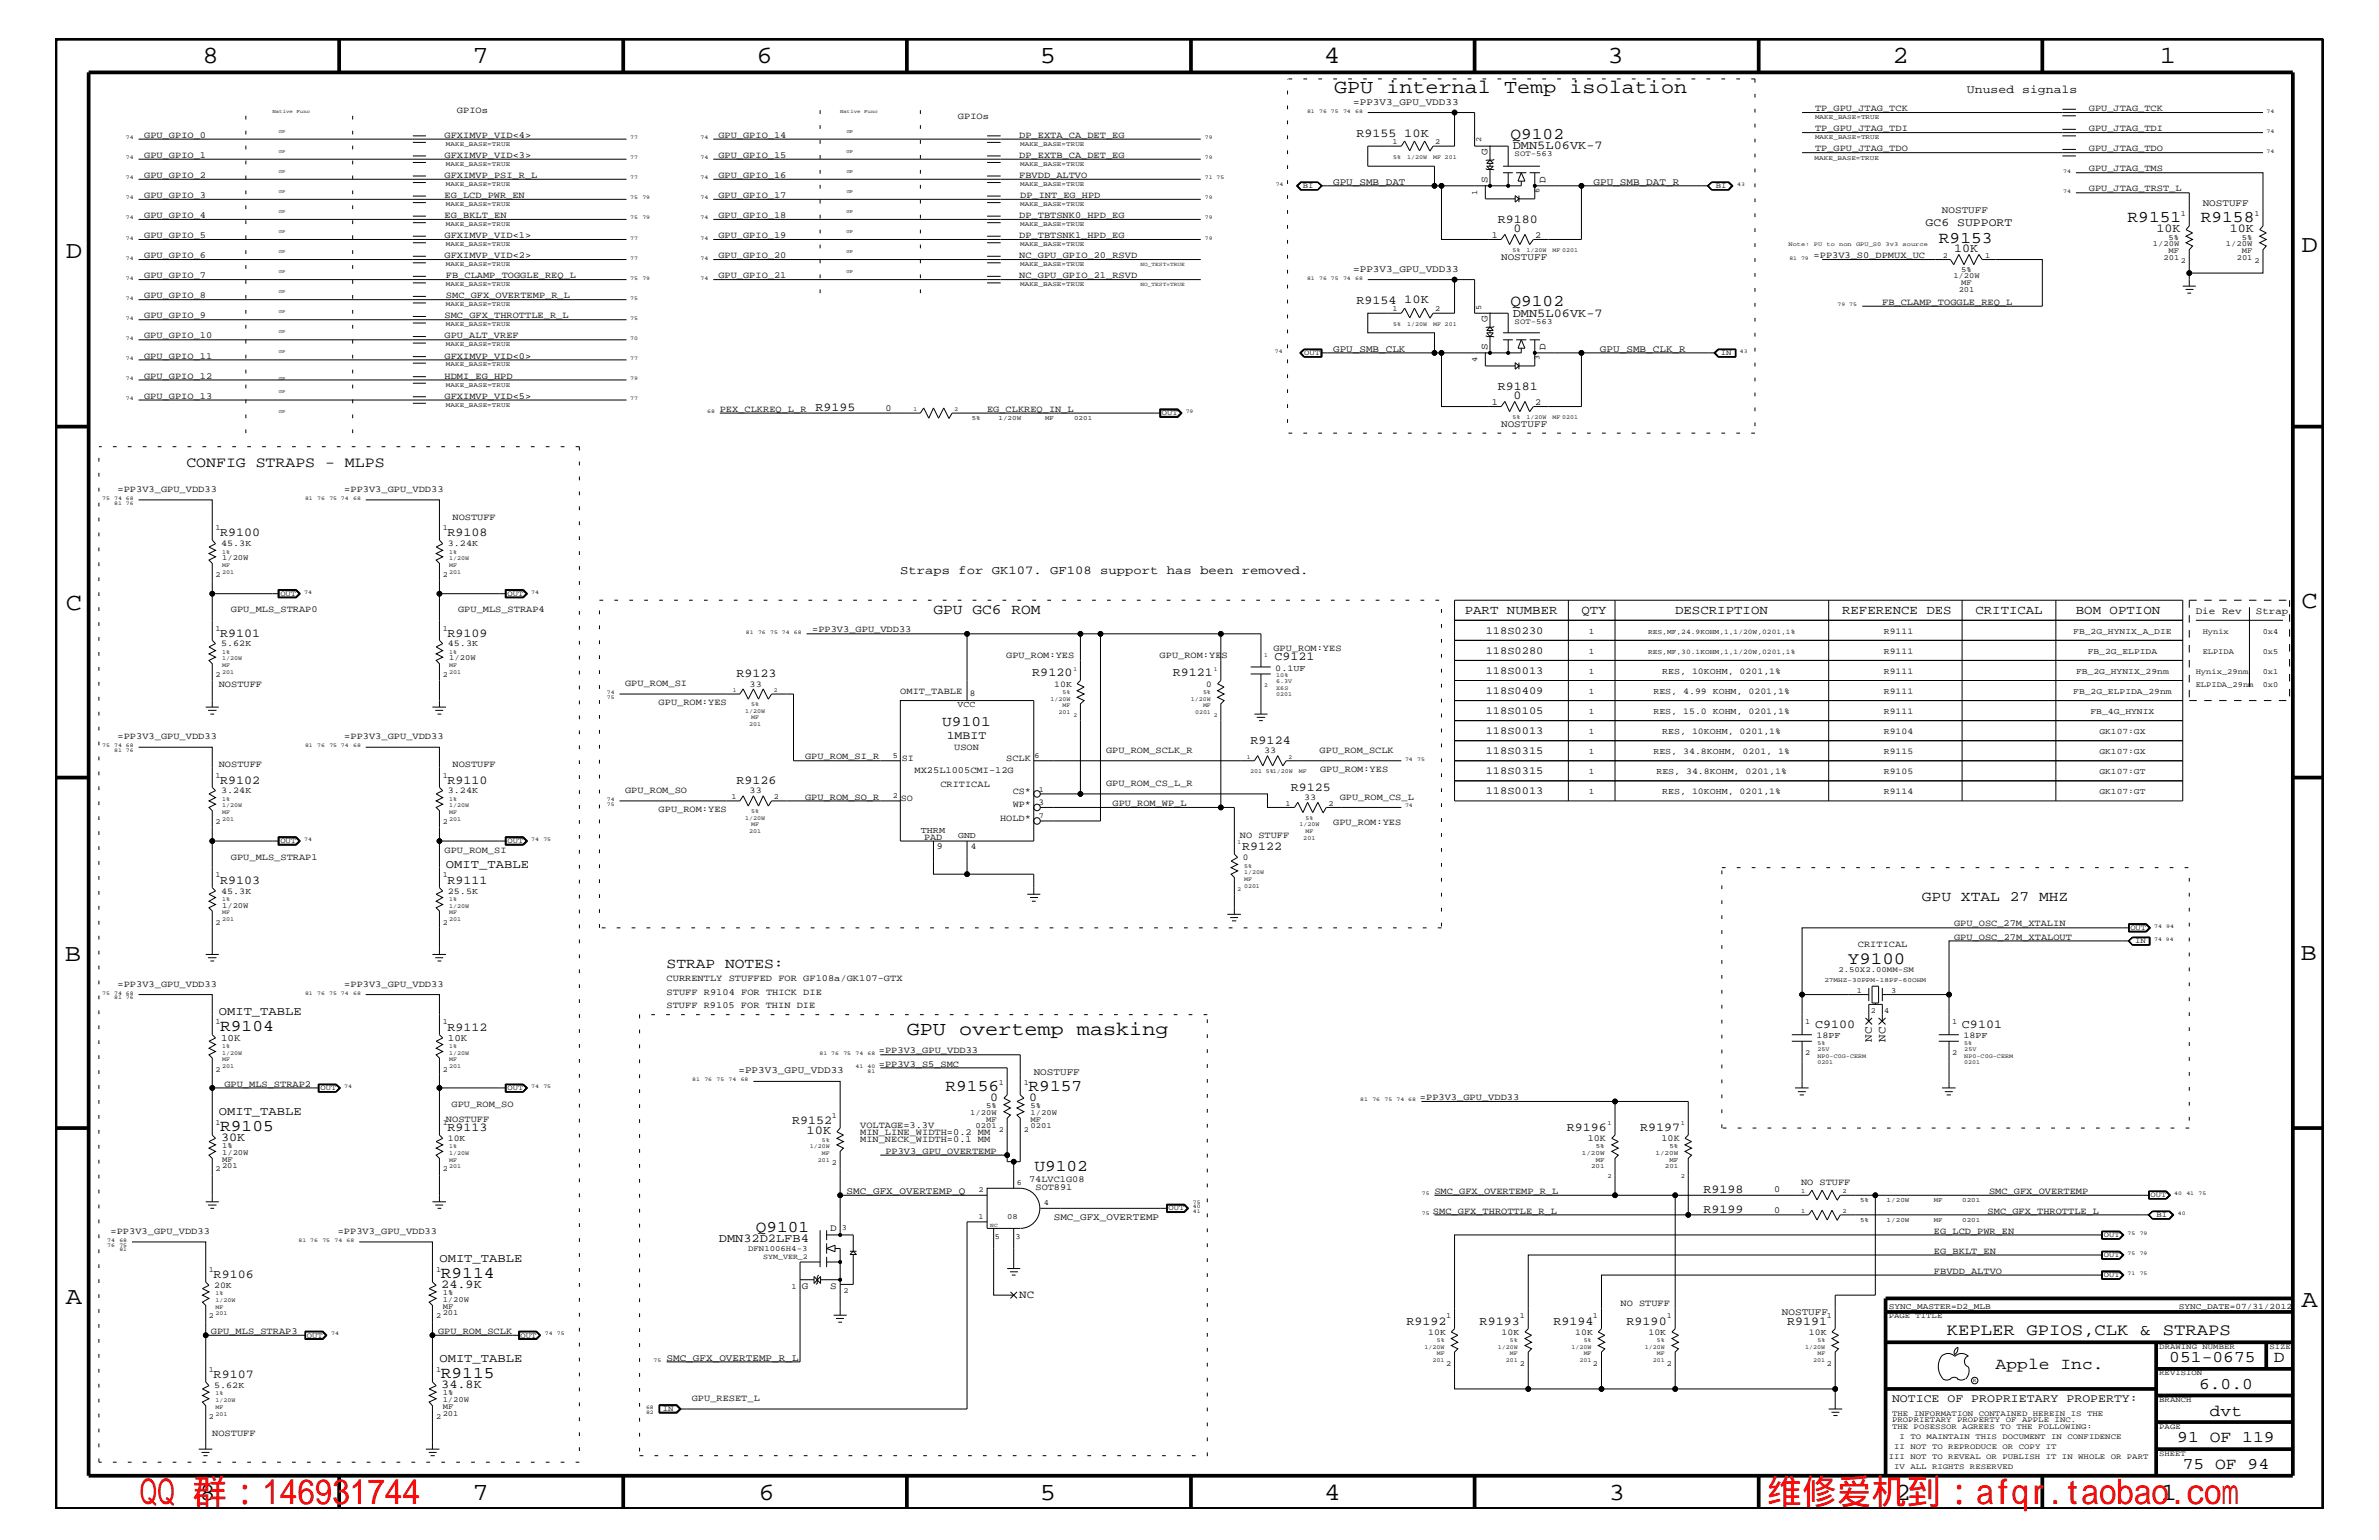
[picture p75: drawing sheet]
<svg xmlns="http://www.w3.org/2000/svg" width="432mm" height="279mm" viewBox="0 0 432 279" stroke-linecap="round" stroke-linejoin="round" font-family="sans-serif">
<defs><g id="words">
<g font-size="6.3" fill="#f00">
<text x="25.4" y="272.9">QQ 群：146931744</text>
<text x="320.7" y="272.9">维修爱机到：afqr.taobao.com</text>
</g>
<g font-size="4.5">
<text x="36.7" y="11.5">8</text>
<text x="85.8" y="11.5">7</text>
<text x="137.3" y="11.5">6</text>
<text x="188.7" y="11.5">5</text>
<text x="240.3" y="11.5">4</text>
<text x="291.8" y="11.5">3</text>
<text x="343.5" y="11.5">2</text>
<text x="392" y="11.5">1</text>
<text x="11.9" y="46.8">D</text>
<text x="417.7" y="45.7">D</text>
<text x="11.9" y="110.6">C</text>
<text x="417.7" y="110.3">C</text>
<text x="11.8" y="174.3">B</text>
<text x="417.6" y="174.2">B</text>
<text x="11.9" y="236.7">A</text>
<text x="417.7" y="237.1">A</text>
<text x="36.2" y="272.1">8</text>
<text x="85.8" y="272.1">7</text>
<text x="137.7" y="272.1">6</text>
<text x="188.7" y="272.1">5</text>
<text x="240.4" y="272.1">4</text>
<text x="292" y="272.1">3</text>
<text x="343.9" y="272.1">2</text>
<text x="392.2" y="272.1">1</text>
</g>
<g font-size="3.6">
<text x="242.1" y="16.8">GPU internal Temp isolation</text>
<text x="164.6" y="187.7">GPU overtemp masking</text>
</g>
<text font-size="3.1" x="335.4" y="174.9">Y9100</text>
<g font-size="3">
<text x="274.2" y="25.3">Q9102</text>
<text x="386.2" y="40.3">R9151</text>
<text x="399.5" y="40.3">R9158</text>
<text x="351.9" y="44.1">R9153</text>
<text x="274.2" y="55.6">Q9102</text>
<text x="40" y="187">R9104</text>
<text x="171.6" y="197.9">R9156</text>
<text x="186.7" y="197.9">R9157</text>
<text x="40" y="205.2">R9105</text>
<text x="187.7" y="212.4">U9102</text>
<text x="137.2" y="223.5">Q9101</text>
<text x="80" y="231.8">R9114</text>
<text x="353.4" y="242.3">KEPLER GPIOS,CLK &amp; STRAPS</text>
<text x="80" y="250">R9115</text>
<text x="362.2" y="248.4">Apple Inc.</text>
<text x="393.7" y="247.1">051-0675</text>
<text x="399.2" y="252">6.0.0</text>
<text x="412.7" y="247.1">D</text>
<text x="401.1" y="256.8">dvt</text>
<text x="395.2" y="261.6">91 OF 119</text>
<text x="396.2" y="266.6">75 OF 94</text>
</g>
<text font-size="2.7" x="33.8" y="84.7">CONFIG STRAPS - MLPS</text>
<g font-size="2.6">
<text x="169.4" y="111.4">GPU GC6 ROM</text>
<text x="171" y="131.7">U9101</text>
<text x="348.8" y="163.5">GPU XTAL 27 MHZ</text>
<text x="121" y="175.6">STRAP NOTES:</text>
</g>
<g font-size="2.3">
<text x="265.9" y="111.4">PART NUMBER</text>
<text x="287" y="111.4">QTY</text>
<text x="304" y="111.4">DESCRIPTION</text>
<text x="334.3" y="111.4">REFERENCE DES</text>
<text x="358.6" y="111.4">CRITICAL</text>
<text x="376.8" y="111.4">BOM OPTION</text>
</g>
<g font-size="2.2">
<text x="246.2" y="24.9">R9155</text>
<text x="254.9" y="24.8">10K</text>
<text x="274.6" y="27.1">DMN5L06VK-7</text>
<text x="271.9" y="40.4">R9180</text>
<text x="274.7" y="42.1">0</text>
<text x="354.7" y="45.7">10K</text>
<text x="391.4" y="42.1">10K</text>
<text x="404.7" y="42.1">10K</text>
<text x="246.2" y="55.2">R9154</text>
<text x="254.9" y="55.1">10K</text>
<text x="274.6" y="57.4">DMN5L06VK-7</text>
<text x="271.9" y="70.7">R9181</text>
<text x="148" y="74.6">R9195</text>
<text x="274.7" y="72.4">0</text>
<text x="40" y="97.3">R9100</text>
<text x="81.2" y="97.3">R9108</text>
<text x="163.4" y="104.1">Straps for GK107. GF108 support has been removed.</text>
<text x="40" y="115.5">R9101</text>
<text x="81.2" y="115.5">R9109</text>
<text x="231.3" y="119.8">C9121</text>
<text x="133.7" y="122.9">R9123</text>
<text x="187.4" y="122.7">R9120</text>
<text x="212.9" y="122.7">R9121</text>
<text x="227" y="135">R9124</text>
<text x="40" y="142.2">R9102</text>
<text x="81.2" y="142.2">R9110</text>
<text x="133.7" y="142.3">R9126</text>
<text x="234.3" y="143.5">R9125</text>
<text x="225.5" y="154.3">R9122</text>
<text x="40" y="160.3">R9103</text>
<text x="80.9" y="157.4">OMIT_TABLE</text>
<text x="81.2" y="160.3">R9111</text>
<text x="39.7" y="184.1">OMIT_TABLE</text>
<text x="81.2" y="187">R9112</text>
<text x="329.4" y="186.5">C9100</text>
<text x="356.1" y="186.5">C9101</text>
<text x="39.7" y="202.3">OMIT_TABLE</text>
<text x="143.8" y="204">R9152</text>
<text x="179.7" y="199.8">0</text>
<text x="186.8" y="199.8">0</text>
<text x="40.1" y="207">30K</text>
<text x="81.2" y="205.2">R9113</text>
<text x="146.4" y="205.8">10K</text>
<text x="284.4" y="205.2">R9196</text>
<text x="297.7" y="205.2">R9197</text>
<text x="309.2" y="216.4">R9198</text>
<text x="309.2" y="220.1">R9199</text>
<text x="130.5" y="225.4">DMN32D2LFB4</text>
<text x="38.8" y="231.8">R9106</text>
<text x="79.8" y="229">OMIT_TABLE</text>
<text x="80.1" y="233.7">24.9K</text>
<text x="255.3" y="240.3">R9192</text>
<text x="268.6" y="240.3">R9193</text>
<text x="281.9" y="240.3">R9194</text>
<text x="295.2" y="240.3">R9190</text>
<text x="324.4" y="240.3">R9191</text>
<text x="38.8" y="250">R9107</text>
<text x="79.8" y="247.1">OMIT_TABLE</text>
<text x="80.1" y="251.8">34.8K</text>
</g>
<g font-size="2.1">
<text x="357" y="16.8">Unused signals</text>
<text x="349.5" y="41">GC6 SUPPORT</text>
<text x="171.8" y="134.1">1MBIT</text>
<text x="343.4" y="254.4">NOTICE OF PROPRIETARY PROPERTY:</text>
</g>
<g font-size="2">
<text x="339.8" y="189" transform="rotate(-90 339.8 189)">NC</text>
<text x="342.2" y="189" transform="rotate(-90 342.2 189)">NC</text>
<text x="185" y="235.6">NC</text>
</g>
<g font-size="1.9">
<text x="269.7" y="115">118S0230</text>
<text x="269.7" y="118.6">118S0280</text>
<text x="269.7" y="125.9">118S0409</text>
<text x="269.7" y="122.3">118S0013</text>
<text x="269.7" y="129.6">118S0105</text>
<text x="269.7" y="136.8">118S0315</text>
<text x="269.7" y="133.2">118S0013</text>
<text x="269.7" y="140.4">118S0315</text>
<text x="269.7" y="144">118S0013</text>
</g>
<g font-size="1.8">
<text x="245.6" y="19">=PP3V3_GPU_VDD33</text>
<text x="270" y="28.1" transform="rotate(-90 270 28.1)">G</text>
<text x="242" y="33.6">GPU_SMB_DAT</text>
<text x="270" y="33.1" transform="rotate(-90 270 33.1)">S</text>
<text x="280.5" y="33.1" transform="rotate(-90 280.5 33.1)">D</text>
<text x="289.2" y="33.6">GPU_SMB_DAT_R</text>
<text x="352.5" y="38.6">NOSTUFF</text>
<text x="399.8" y="37.4">NOSTUFF</text>
<text x="272.5" y="47.1">NOSTUFF</text>
<text x="245.6" y="49.3">=PP3V3_GPU_VDD33</text>
<text x="270" y="58.4" transform="rotate(-90 270 58.4)">G</text>
<text x="242" y="63.9">GPU_SMB_CLK</text>
<text x="270" y="63.4" transform="rotate(-90 270 63.4)">S</text>
<text x="280.5" y="63.4" transform="rotate(-90 280.5 63.4)">D</text>
<text x="290.4" y="63.9">GPU_SMB_CLK_R</text>
<text x="272.5" y="77.4">NOSTUFF</text>
<text x="398.5" y="111.4">Die Rev</text>
<text x="409.4" y="111.4">Strap</text>
<text x="40.1" y="188.8">10K</text>
<text x="81.3" y="188.8">10K</text>
<text x="134" y="194.8">=PP3V3_GPU_VDD33</text>
<text x="187.6" y="195">NOSTUFF</text>
<text x="153.7" y="216.6">SMC_GFX_OVERTEMP_Q</text>
<text x="191.3" y="221.4">SMC_GFX_OVERTEMP</text>
<text x="150.7" y="223.4">D</text>
<text x="145.5" y="233.9">G</text>
<text x="150.7" y="233.9">S</text>
<text x="323.4" y="238.6">NOSTUFF</text>
<text x="121" y="246.9">SMC_GFX_OVERTEMP_R_L</text>
</g>
<g font-size="1.7">
<text x="82.9" y="20.4">GPIOs</text>
<text x="173.9" y="21.6">GPIOs</text>
<text x="329.4" y="23.8">TP_GPU_JTAG_TDI</text>
<text x="329.4" y="20.2">TP_GPU_JTAG_TCK</text>
<text x="379.1" y="23.8">GPU_JTAG_TDI</text>
<text x="379.1" y="20.2">GPU_JTAG_TCK</text>
<text x="26.2" y="25">GPU_GPIO_0</text>
<text x="26.2" y="28.6">GPU_GPIO_1</text>
<text x="80.7" y="28.6">GFXIMVP_VID&lt;3&gt;</text>
<text x="80.7" y="25">GFXIMVP_VID&lt;4&gt;</text>
<text x="130.4" y="25">GPU_GPIO_14</text>
<text x="130.4" y="28.6">GPU_GPIO_15</text>
<text x="185" y="28.6">DP_EXTB_CA_DET_EG</text>
<text x="185" y="25">DP_EXTA_CA_DET_EG</text>
<text x="329.4" y="27.5">TP_GPU_JTAG_TDO</text>
<text x="379.1" y="27.5">GPU_JTAG_TDO</text>
<text x="26.2" y="32.3">GPU_GPIO_2</text>
<text x="26.2" y="35.9">GPU_GPIO_3</text>
<text x="80.7" y="32.3">GFXIMVP_PSI_R_L</text>
<text x="80.7" y="35.9">EG_LCD_PWR_EN</text>
<text x="130.4" y="35.9">GPU_GPIO_17</text>
<text x="130.4" y="32.3">GPU_GPIO_16</text>
<text x="185" y="32.3">FBVDD_ALTVO</text>
<text x="185.2" y="35.9">DP_INT_EG_HPD</text>
<text x="379.1" y="34.7">GPU_JTAG_TRST_L</text>
<text x="379.1" y="31.1">GPU_JTAG_TMS</text>
<text x="26.2" y="39.6">GPU_GPIO_4</text>
<text x="80.7" y="39.6">EG_BKLT_EN</text>
<text x="130.4" y="39.6">GPU_GPIO_18</text>
<text x="185" y="39.6">DP_TBTSNK0_HPD_EG</text>
<text x="26.2" y="46.8">GPU_GPIO_6</text>
<text x="26.2" y="43.2">GPU_GPIO_5</text>
<text x="80.7" y="46.8">GFXIMVP_VID&lt;2&gt;</text>
<text x="80.7" y="43.2">GFXIMVP_VID&lt;1&gt;</text>
<text x="130.4" y="46.8">GPU_GPIO_20</text>
<text x="130.4" y="43.2">GPU_GPIO_19</text>
<text x="185" y="43.2">DP_TBTSNK1_HPD_EG</text>
<text x="185" y="46.8">NC_GPU_GPIO_20_RSVD</text>
<text x="270.8" y="43.1">1</text>
<text x="278.6" y="43.1">2</text>
<text x="329.2" y="46.8">=PP3V3_S0_DPMUX_UC</text>
<text x="26.2" y="50.5">GPU_GPIO_7</text>
<text x="80.9" y="50.5">FB_CLAMP_TOGGLE_REQ_L</text>
<text x="130.4" y="50.5">GPU_GPIO_21</text>
<text x="185" y="50.5">NC_GPU_GPIO_21_RSVD</text>
<text x="26.2" y="57.8">GPU_GPIO_9</text>
<text x="26.2" y="54.1">GPU_GPIO_8</text>
<text x="80.7" y="57.8">SMC_GFX_THROTTLE_R_L</text>
<text x="80.9" y="54.1">SMC_GFX_OVERTEMP_R_L</text>
<text x="341.6" y="55.3">FB_CLAMP_TOGGLE_REQ_L</text>
<text x="26.2" y="65.1">GPU_GPIO_11</text>
<text x="26.2" y="61.4">GPU_GPIO_10</text>
<text x="80.7" y="65.1">GFXIMVP_VID&lt;0&gt;</text>
<text x="80.7" y="61.4">GPU_ALT_VREF</text>
<text x="26.2" y="68.7">GPU_GPIO_12</text>
<text x="80.7" y="68.7">HDMI_EG_HPD</text>
<text x="26.2" y="72.3">GPU_GPIO_13</text>
<text x="80.7" y="72.3">GFXIMVP_VID&lt;5&gt;</text>
<text x="130.6" y="74.7">PEX_CLKREQ_L_R</text>
<text x="160.7" y="74.5">0</text>
<text x="179.2" y="74.7">EG_CLKREQ_IN_L</text>
<text x="270.8" y="73.4">1</text>
<text x="278.6" y="73.4">2</text>
<text x="21.3" y="89.3">=PP3V3_GPU_VDD33</text>
<text x="62.5" y="89.3">=PP3V3_GPU_VDD33</text>
<text x="82.1" y="94.3">NOSTUFF</text>
<text x="41.9" y="111.1">GPU_MLS_STRAP0</text>
<text x="83.1" y="111.1">GPU_MLS_STRAP4</text>
<text x="147.4" y="114.8">=PP3V3_GPU_VDD33</text>
<text x="182.6" y="119.3">GPU_ROM:YES</text>
<text x="210.5" y="119.3">GPU_ROM:YES</text>
<text x="231.1" y="118.1">GPU_ROM:YES</text>
<text x="39.7" y="124.7">NOSTUFF</text>
<text x="113.5" y="124.4">GPU_ROM_SI</text>
<text x="163.4" y="125.9">OMIT_TABLE</text>
<text x="119.5" y="127.9">GPU_ROM:YES</text>
<text x="21.3" y="134.1">=PP3V3_GPU_VDD33</text>
<text x="62.5" y="134.1">=PP3V3_GPU_VDD33</text>
<text x="146.1" y="137.8">GPU_ROM_SI_R</text>
<text x="173.2" y="136.1">USON</text>
<text x="200.7" y="136.6">GPU_ROM_SCLK_R</text>
<text x="239.5" y="136.6">GPU_ROM_SCLK</text>
<text x="39.7" y="139.2">NOSTUFF</text>
<text x="82.1" y="139.2">NOSTUFF</text>
<text x="113.5" y="143.9">GPU_ROM_SO</text>
<text x="163.7" y="138">SI</text>
<text x="166" y="140.3">MX25L1005CMI-12G</text>
<text x="170.7" y="142.9">CRITICAL</text>
<text x="182.6" y="138">SCLK</text>
<text x="200.7" y="142.6">GPU_ROM_CS_L_R</text>
<text x="239.6" y="140">GPU_ROM:YES</text>
<text x="119.5" y="147.3">GPU_ROM:YES</text>
<text x="146.1" y="145.1">GPU_ROM_SO_R</text>
<text x="163.5" y="145.3">SO</text>
<text x="181.5" y="149">HOLD*</text>
<text x="183.8" y="144.1">CS*</text>
<text x="183.8" y="146.5">WP*</text>
<text x="201.9" y="146.2">GPU_ROM_WP_L</text>
<text x="242" y="149.6">GPU_ROM:YES</text>
<text x="243.2" y="145.1">GPU_ROM_CS_L</text>
<text x="41.9" y="156">GPU_MLS_STRAP1</text>
<text x="80.7" y="154.7">GPU_ROM_SI</text>
<text x="167.7" y="152.3">PAD</text>
<text x="170" y="154.1">9</text>
<text x="225" y="152.1">NO STUFF</text>
<text x="337.2" y="171.7">CRITICAL</text>
<text x="354.7" y="168.1">GPU_OSC_27M_XTALIN</text>
<text x="354.7" y="170.5">GPU_OSC_27M_XTALOUT</text>
<text x="21.3" y="179">=PP3V3_GPU_VDD33</text>
<text x="62.5" y="179">=PP3V3_GPU_VDD33</text>
<text x="121" y="178">CURRENTLY STUFFED FOR GF108a/GK107-GTX</text>
<text x="121" y="180.5">STUFF R9104 FOR THICK DIE</text>
<text x="121" y="182.9">STUFF R9105 FOR THIN DIE</text>
<text x="159.5" y="191.1">=PP3V3_GPU_VDD33</text>
<text x="40.7" y="197.2">GPU_MLS_STRAP2</text>
<text x="159.5" y="193.6">=PP3V3_S5_SMC</text>
<text x="80.9" y="203.5">NOSTUFF</text>
<text x="82" y="200.9">GPU_ROM_SO</text>
<text x="257.7" y="199.6">=PP3V3_GPU_VDD33</text>
<text x="156.1" y="207.1">MIN_NECK_WIDTH=0.1 MM</text>
<text x="156.1" y="204.7">VOLTAGE=3.3V</text>
<text x="156.1" y="205.9">MIN_LINE_WIDTH=0.2 MM</text>
<text x="160.7" y="209.3">PP3V3_GPU_OVERTEMP</text>
<text x="288.2" y="207">10K</text>
<text x="301.6" y="207">10K</text>
<text x="186.8" y="214.4">74LVC1G08</text>
<text x="188" y="215.8">SOT891</text>
<text x="326.9" y="215.1">NO STUFF</text>
<text x="260.1" y="220.2">SMC_GFX_THROTTLE_R_L</text>
<text x="260.4" y="216.6">SMC_GFX_OVERTEMP_R_L</text>
<text x="322" y="216.4">0</text>
<text x="322" y="220">0</text>
<text x="360.8" y="220.2">SMC_GFX_THROTTLE_L</text>
<text x="361" y="216.6">SMC_GFX_OVERTEMP</text>
<text x="20.1" y="223.9">=PP3V3_GPU_VDD33</text>
<text x="61.3" y="223.9">=PP3V3_GPU_VDD33</text>
<text x="351" y="223.9">EG_LCD_PWR_EN</text>
<text x="351" y="227.5">EG_BKLT_EN</text>
<text x="351" y="231.1">FBVDD_ALTVO</text>
<text x="294.1" y="236.9">NO STUFF</text>
<text x="38.3" y="242">GPU_MLS_STRAP3</text>
<text x="79.5" y="242">GPU_ROM_SCLK</text>
<text x="125.6" y="254.2">GPU_RESET_L</text>
<text x="38.5" y="260.5">NOSTUFF</text>
</g>
<g font-size="1.6">
<text x="40.1" y="99.1">45.3K</text>
<text x="81.3" y="99.1">3.24K</text>
<text x="40.1" y="117.3">5.62K</text>
<text x="81.3" y="117.3">45.3K</text>
<text x="341.9" y="115">R9111</text>
<text x="341.9" y="118.6">R9111</text>
<text x="136.1" y="124.6">33</text>
<text x="191.3" y="124.6">10K</text>
<text x="218.9" y="124.6">0</text>
<text x="231.5" y="121.7">0.1UF</text>
<text x="300.1" y="125.9">RES, 4.99 KOHM, 0201,1%</text>
<text x="301.7" y="122.3">RES, 10KOHM, 0201,1%</text>
<text x="341.9" y="125.9">R9111</text>
<text x="341.9" y="122.3">R9111</text>
<text x="173.8" y="128.3">VCC</text>
<text x="176" y="126.4">8</text>
<text x="300.1" y="129.6">RES, 15.0 KOHM, 0201,1%</text>
<text x="341.9" y="129.6">R9111</text>
<text x="229.4" y="136.7">33</text>
<text x="300.1" y="136.8">RES, 34.8KOHM, 0201, 1%</text>
<text x="301.7" y="133.2">RES, 10KOHM, 0201,1%</text>
<text x="341.9" y="136.8">R9115</text>
<text x="341.9" y="133.2">R9104</text>
<text x="40.1" y="144">3.24K</text>
<text x="81.3" y="144">3.24K</text>
<text x="136.1" y="144">33</text>
<text x="300.7" y="140.4">RES, 34.8KOHM, 0201,1%</text>
<text x="341.9" y="140.4">R9105</text>
<text x="188.5" y="146">3</text>
<text x="236.7" y="145.1">33</text>
<text x="301.7" y="144">RES, 10KOHM, 0201,1%</text>
<text x="341.9" y="144">R9114</text>
<text x="167.1" y="151.1">THRM</text>
<text x="173.9" y="152.1">GND</text>
<text x="176.2" y="154.1">4</text>
<text x="225.6" y="156.1">0</text>
<text x="40.1" y="162.2">45.3K</text>
<text x="81.3" y="162.2">25.5K</text>
<text x="329.7" y="188.3">18PF</text>
<text x="356.4" y="188.3">18PF</text>
<text x="81.3" y="207">10K</text>
<text x="38.9" y="233.7">20K</text>
<text x="259.2" y="242.2">10K</text>
<text x="272.5" y="242.2">10K</text>
<text x="285.9" y="242.2">10K</text>
<text x="299.2" y="242.2">10K</text>
<text x="328.3" y="242.2">10K</text>
<text x="38.9" y="251.8">5.62K</text>
</g>
<g font-size="1.5">
<text x="288.4" y="115">1</text>
<text x="288.4" y="118.6">1</text>
<text x="376.3" y="115">FB_2G_HYNIX_A_DIE</text>
<text x="378.9" y="118.6">FB_2G_ELPIDA</text>
<text x="288.4" y="125.9">1</text>
<text x="288.4" y="122.3">1</text>
<text x="376.3" y="125.9">FB_2G_ELPIDA_29nm</text>
<text x="376.8" y="122.3">FB_2G_HYNIX_29nm</text>
<text x="288.4" y="129.6">1</text>
<text x="379.4" y="129.6">FB_4G_HYNIX</text>
<text x="288.4" y="136.8">1</text>
<text x="288.4" y="133.2">1</text>
<text x="381" y="136.8">GK107:GX</text>
<text x="381" y="133.2">GK107:GX</text>
<text x="288.4" y="140.4">1</text>
<text x="381" y="140.4">GK107:GT</text>
<text x="288.4" y="144">1</text>
<text x="381" y="144">GK107:GT</text>
<text x="342.8" y="237.4">SYNC_MASTER=D2_MLB</text>
<text x="395.5" y="237.4">SYNC_DATE=07/31/2012</text>
</g>
<g font-size="1.4">
<text x="252.7" y="26.1">1</text>
<text x="260.5" y="26.1">2</text>
<text x="268.8" y="25.9" transform="rotate(-90 268.8 25.9)">2</text>
<text x="274.9" y="28.4">SOT-563</text>
<text x="236.5" y="34.1">BI</text>
<text x="268.1" y="35.3" transform="rotate(-90 268.1 35.3)">1</text>
<text x="279.4" y="35.1" transform="rotate(-90 279.4 35.1)">6</text>
<text x="311.4" y="34.1">BI</text>
<text x="395.8" y="39.2">1</text>
<text x="409.2" y="39.2">1</text>
<text x="352.6" y="46.8">2</text>
<text x="360.3" y="46.8">1</text>
<text x="390.7" y="44.6">1/20W</text>
<text x="392.7" y="47.1">201</text>
<text x="393.6" y="45.9">MF</text>
<text x="393.6" y="43.5">5%</text>
<text x="395.8" y="47.7">2</text>
<text x="404" y="44.6">1/20W</text>
<text x="406" y="47.1">201</text>
<text x="406.9" y="43.5">5%</text>
<text x="406.9" y="45.9">MF</text>
<text x="409.2" y="47.7">2</text>
<text x="354.5" y="50.5">1/20W</text>
<text x="355.5" y="52.9">201</text>
<text x="356" y="51.7">MF</text>
<text x="356" y="49.3">5%</text>
<text x="252.7" y="56.4">1</text>
<text x="260.5" y="56.4">2</text>
<text x="268.8" y="56.2" transform="rotate(-90 268.8 56.2)">5</text>
<text x="274.9" y="58.7">SOT-563</text>
<text x="236.7" y="64.5">OUT</text>
<text x="268.1" y="65.6" transform="rotate(-90 268.1 65.6)">4</text>
<text x="279.4" y="65.4" transform="rotate(-90 279.4 65.4)">3</text>
<text x="312.3" y="64.5">IN</text>
<text x="210.9" y="75.4">OUT</text>
<text x="39.1" y="96.2">1</text>
<text x="40.3" y="101.6">1/20W</text>
<text x="80.3" y="96.2">1</text>
<text x="39.1" y="104.7">2</text>
<text x="80.3" y="104.7">2</text>
<text x="50.9" y="108.1">OUT</text>
<text x="92.1" y="108.1">OUT</text>
<text x="39.1" y="114.4">1</text>
<text x="80.3" y="114.4">1</text>
<text x="81.5" y="119.8">1/20W</text>
<text x="399.8" y="118.6">ELPIDA</text>
<text x="399.8" y="115">Hynix</text>
<text x="410.7" y="115">0x4</text>
<text x="410.7" y="118.6">0x5</text>
<text x="39.1" y="122.9">2</text>
<text x="80.3" y="122.9">2</text>
<text x="398.5" y="122.3">Hynix_29nm</text>
<text x="398.5" y="124.7">ELPIDA_29nm</text>
<text x="410.7" y="124.7">0x0</text>
<text x="410.7" y="122.3">0x1</text>
<text x="162.1" y="137.5">5</text>
<text x="187.8" y="137.4">6</text>
<text x="39.1" y="141.1">1</text>
<text x="80.3" y="141.1">1</text>
<text x="188.6" y="143.6">1</text>
<text x="39.1" y="149.5">2</text>
<text x="80.3" y="149.5">2</text>
<text x="132.8" y="144.9">1</text>
<text x="140.5" y="144.9">2</text>
<text x="162.1" y="144.8">2</text>
<text x="188.6" y="148.4">7</text>
<text x="233.3" y="146.2">1</text>
<text x="241.1" y="146.2">2</text>
<text x="50.9" y="152.9">OUT</text>
<text x="92.1" y="152.9">OUT</text>
<text x="39.1" y="159.2">1</text>
<text x="80.3" y="159.2">1</text>
<text x="39.1" y="167.8">2</text>
<text x="40.3" y="164.7">1/20W</text>
<text x="80.3" y="167.8">2</text>
<text x="386.7" y="168.7">OUT</text>
<text x="387.5" y="171.1">IN</text>
<text x="333.7" y="176.3">2.50X2.00MM-SM</text>
<text x="39.1" y="185.9">1</text>
<text x="80.3" y="185.9">1</text>
<text x="327.7" y="185.9">1</text>
<text x="337" y="180.1">1</text>
<text x="339.6" y="183.8">2</text>
<text x="342" y="183.8">4</text>
<text x="343.3" y="180.1">3</text>
<text x="354.3" y="185.9">1</text>
<text x="327.7" y="191.4">2</text>
<text x="354.3" y="191.4">2</text>
<text x="39.1" y="194.4">2</text>
<text x="58.2" y="197.8">OUT</text>
<text x="80.3" y="194.4">2</text>
<text x="92.1" y="197.8">OUT</text>
<text x="181.3" y="196.8">1</text>
<text x="185.8" y="196.8">1</text>
<text x="151" y="202.9">1</text>
<text x="176.1" y="202.3">1/20W</text>
<text x="179" y="201">5%</text>
<text x="179" y="203.5">MF</text>
<text x="187" y="202.3">1/20W</text>
<text x="187" y="203.5">MF</text>
<text x="187" y="201">5%</text>
<text x="39.1" y="204.1">1</text>
<text x="40.3" y="208.3">1%</text>
<text x="40.3" y="209.6">1/20W</text>
<text x="80.3" y="204.1">1</text>
<text x="177" y="204.7">0201</text>
<text x="181.3" y="205.3">2</text>
<text x="185.8" y="205.3">2</text>
<text x="187" y="204.7">0201</text>
<text x="39.1" y="212.5">2</text>
<text x="40.3" y="210.8">MF</text>
<text x="40.3" y="211.9">201</text>
<text x="80.3" y="212.5">2</text>
<text x="151" y="211.4">2</text>
<text x="184.6" y="215">6</text>
<text x="177.6" y="216.2">2</text>
<text x="177.6" y="221.1">1</text>
<text x="182.8" y="221.1">08</text>
<text x="189.5" y="218.6">4</text>
<text x="212.1" y="219.6">OUT</text>
<text x="390.3" y="217.2">OUT</text>
<text x="391.4" y="220.8">BI</text>
<text x="135.8" y="227">DFN1006H4-3</text>
<text x="152.8" y="223.2">3</text>
<text x="180.6" y="224.7">5</text>
<text x="184.3" y="224.7">3</text>
<text x="381.8" y="224.5">OUT</text>
<text x="37.9" y="230.7">1</text>
<text x="79.2" y="230.7">1</text>
<text x="138.5" y="228.4">SYM_VER_2</text>
<text x="143.7" y="233.8">1</text>
<text x="381.8" y="228.1">OUT</text>
<text x="381.8" y="231.8">OUT</text>
<text x="37.9" y="239.2">2</text>
<text x="79.2" y="239.2">2</text>
<text x="80.3" y="238.6">201</text>
<text x="80.3" y="235">1%</text>
<text x="80.3" y="236.2">1/20W</text>
<text x="80.3" y="237.4">MF</text>
<text x="153.1" y="234.6">2</text>
<text x="262.5" y="239.2">1</text>
<text x="275.8" y="239.2">1</text>
<text x="289.1" y="239.2">1</text>
<text x="302.5" y="239.2">1</text>
<text x="331.6" y="239.2">1</text>
<text x="342.8" y="239.2">PAGE TITLE</text>
<text x="55.7" y="242.7">OUT</text>
<text x="94.5" y="242.7">OUT</text>
<text x="391.9" y="244.7">DRAWING NUMBER</text>
<text x="411.9" y="244.7">SIZE</text>
<text x="37.9" y="248.9">1</text>
<text x="79.2" y="248.9">1</text>
<text x="262.5" y="247.8">2</text>
<text x="275.8" y="247.8">2</text>
<text x="289.1" y="247.8">2</text>
<text x="302.5" y="247.8">2</text>
<text x="331.6" y="247.8">2</text>
<text x="391.9" y="249.5">REVISION</text>
<text x="37.9" y="257.4">2</text>
<text x="79.2" y="257.4">2</text>
<text x="80.3" y="256.8">201</text>
<text x="80.3" y="253.2">1%</text>
<text x="80.3" y="255.6">MF</text>
<text x="80.3" y="254.4">1/20W</text>
<text x="120.3" y="256">IN</text>
<text x="343.4" y="256.8">THE INFORMATION CONTAINED HEREIN IS THE</text>
<text x="391.9" y="254.4">BRANCH</text>
<text x="343.4" y="258">PROPRIETARY PROPERTY OF APPLE INC.</text>
<text x="343.4" y="259.3">THE POSESSOR AGREES TO THE FOLLOWING:</text>
<text x="343.8" y="262.9">II NOT TO REPRODUCE OR COPY IT</text>
<text x="344.8" y="261.1">I TO MAINTAIN THIS DOCUMENT IN CONFIDENCE</text>
<text x="391.9" y="259.3">PAGE</text>
<text x="342.8" y="264.7">III NOT TO REVEAL OR PUBLISH IT IN WHOLE OR PART</text>
<text x="343.8" y="266.6">IV ALL RIGHTS RESERVED</text>
<text x="391.9" y="264.1">SHEET</text>
</g>
<g font-size="1.3">
<text x="299.1" y="115">RES,MF,24.9KOHM,1,1/20W,0201,1%</text>
<text x="299.1" y="118.6">RES,MF,30.1KOHM,1,1/20W,0201,1%</text>
</g>
<g font-size="1.2">
<text x="329.4" y="21.6">MAKE_BASE=TRUE</text>
<text x="80.9" y="26.5">MAKE_BASE=TRUE</text>
<text x="185.2" y="26.5">MAKE_BASE=TRUE</text>
<text x="329.4" y="29.1">MAKE_BASE=TRUE</text>
<text x="329.4" y="25.3">MAKE_BASE=TRUE</text>
<text x="80.9" y="30.2">MAKE_BASE=TRUE</text>
<text x="80.9" y="33.7">MAKE_BASE=TRUE</text>
<text x="185.2" y="30.2">MAKE_BASE=TRUE</text>
<text x="185.2" y="33.7">MAKE_BASE=TRUE</text>
<text x="80.9" y="37.4">MAKE_BASE=TRUE</text>
<text x="80.9" y="41">MAKE_BASE=TRUE</text>
<text x="185.2" y="41">MAKE_BASE=TRUE</text>
<text x="185.2" y="37.4">MAKE_BASE=TRUE</text>
<text x="80.9" y="44.6">MAKE_BASE=TRUE</text>
<text x="185.2" y="44.6">MAKE_BASE=TRUE</text>
<text x="80.9" y="48.3">MAKE_BASE=TRUE</text>
<text x="80.9" y="51.9">MAKE_BASE=TRUE</text>
<text x="185.2" y="51.9">MAKE_BASE=TRUE</text>
<text x="185.2" y="48.3">MAKE_BASE=TRUE</text>
<text x="80.9" y="59.2">MAKE_BASE=TRUE</text>
<text x="80.9" y="55.6">MAKE_BASE=TRUE</text>
<text x="80.9" y="62.9">MAKE_BASE=TRUE</text>
<text x="80.9" y="66.5">MAKE_BASE=TRUE</text>
<text x="80.9" y="70.1">MAKE_BASE=TRUE</text>
<text x="80.9" y="73.8">MAKE_BASE=TRUE</text>
<text x="176.4" y="76.2">5%</text>
<text x="181.2" y="76.2">1/20W</text>
<text x="189.7" y="76.2">MF</text>
<text x="194.9" y="76.2">0201</text>
<text x="331.1" y="178.2">27MHZ-30PPM-18PF-60OHM</text>
<text x="287.1" y="209.6">1/20W</text>
<text x="289.6" y="208.3">5%</text>
<text x="291.8" y="204.1">1</text>
<text x="300.5" y="209.6">1/20W</text>
<text x="303" y="208.3">5%</text>
<text x="305.1" y="204.1">1</text>
<text x="288.8" y="211.9">201</text>
<text x="289.6" y="210.8">MF</text>
<text x="291.8" y="213.8">2</text>
<text x="302.2" y="211.9">201</text>
<text x="303" y="210.8">MF</text>
<text x="305.1" y="213.8">2</text>
<text x="326.9" y="216.4">1</text>
<text x="326.9" y="220.1">1</text>
<text x="334.4" y="216.4">2</text>
<text x="334.4" y="220.1">2</text>
<text x="337.6" y="218">5%</text>
<text x="337.6" y="221.7">5%</text>
<text x="342.4" y="218">1/20W</text>
<text x="342.4" y="221.7">1/20W</text>
<text x="351" y="218">MF</text>
<text x="351" y="221.7">MF</text>
<text x="356.2" y="218">0201</text>
<text x="356.2" y="221.7">0201</text>
</g>
<g font-size="1.1">
<text x="252.9" y="28.9">5%</text>
<text x="255.4" y="28.9">1/20W</text>
<text x="260.1" y="28.9">MF 201</text>
<text x="274.5" y="45.7">5%</text>
<text x="277.1" y="45.7">1/20W</text>
<text x="281.8" y="45.7">MF 0201</text>
<text x="324.6" y="44.6">Note: PU to non GPU_S0 3v3 source</text>
<text x="252.9" y="59.2">5%</text>
<text x="255.4" y="59.2">1/20W</text>
<text x="260.1" y="59.2">MF 201</text>
<text x="165.8" y="74.6">1</text>
<text x="173.2" y="74.6">2</text>
<text x="274.5" y="76">5%</text>
<text x="277.1" y="76">1/20W</text>
<text x="281.8" y="76">MF 0201</text>
<text x="40.3" y="100.4">1%</text>
<text x="81.5" y="100.4">1%</text>
<text x="81.5" y="101.6">1/20W</text>
<text x="40.3" y="102.9">MF</text>
<text x="40.3" y="104.1">201</text>
<text x="81.5" y="104.1">201</text>
<text x="81.5" y="102.9">MF</text>
<text x="40.3" y="118.6">1%</text>
<text x="40.3" y="119.8">1/20W</text>
<text x="81.5" y="118.6">1%</text>
<text x="229.4" y="119.2">1</text>
<text x="40.3" y="121">MF</text>
<text x="40.3" y="122.3">201</text>
<text x="81.5" y="121">MF</text>
<text x="81.5" y="122.3">201</text>
<text x="133" y="125.5">1</text>
<text x="140.5" y="125.5">2</text>
<text x="192.9" y="125.9">5%</text>
<text x="194.8" y="121.7">1</text>
<text x="218.4" y="125.9">5%</text>
<text x="220.3" y="121.7">1</text>
<text x="229.4" y="124.7">2</text>
<text x="231.6" y="125.2">X6S</text>
<text x="231.6" y="124">6.3V</text>
<text x="231.6" y="122.9">10%</text>
<text x="135.3" y="129.3">1/20W</text>
<text x="136" y="131.7">201</text>
<text x="136.4" y="130.5">MF</text>
<text x="136.4" y="128">5%</text>
<text x="190.7" y="127.1">1/20W</text>
<text x="192.1" y="129.6">201</text>
<text x="192.9" y="128.3">MF</text>
<text x="194.8" y="130.2">2</text>
<text x="216.2" y="127.1">1/20W</text>
<text x="216.9" y="129.6">0201</text>
<text x="218.4" y="128.3">MF</text>
<text x="220.3" y="130.2">2</text>
<text x="231.6" y="126.4">0201</text>
<text x="226.3" y="137.7">1</text>
<text x="233.8" y="137.7">2</text>
<text x="226.9" y="140.2">201</text>
<text x="229.7" y="140.2">5%1/20W</text>
<text x="235.8" y="140.2">MF</text>
<text x="40.3" y="146.5">1/20W</text>
<text x="40.3" y="149">201</text>
<text x="40.3" y="147.7">MF</text>
<text x="40.3" y="145.3">1%</text>
<text x="81.5" y="149">201</text>
<text x="81.5" y="145.3">1%</text>
<text x="81.5" y="146.5">1/20W</text>
<text x="81.5" y="147.7">MF</text>
<text x="135.3" y="148.7">1/20W</text>
<text x="136.4" y="149.9">MF</text>
<text x="136.4" y="147.5">5%</text>
<text x="235.8" y="149.9">1/20W</text>
<text x="236.9" y="148.7">5%</text>
<text x="136" y="151.1">201</text>
<text x="224.6" y="153.2">1</text>
<text x="236.6" y="152.3">201</text>
<text x="236.9" y="151.1">MF</text>
<text x="224.6" y="161.7">2</text>
<text x="225.8" y="157.4">5%</text>
<text x="225.8" y="158.6">1/20W</text>
<text x="225.8" y="159.9">MF</text>
<text x="225.8" y="161.1">0201</text>
<text x="40.3" y="165.9">MF</text>
<text x="40.3" y="163.5">1%</text>
<text x="40.3" y="167.1">201</text>
<text x="81.5" y="165.9">MF</text>
<text x="81.5" y="163.5">1%</text>
<text x="81.5" y="164.7">1/20W</text>
<text x="81.5" y="167.1">201</text>
<text x="40.3" y="190.2">1%</text>
<text x="40.3" y="191.4">1/20W</text>
<text x="81.5" y="190.2">1%</text>
<text x="81.5" y="191.4">1/20W</text>
<text x="329.9" y="189.5">5%</text>
<text x="329.9" y="191.9">NP0-C0G-CERM</text>
<text x="329.9" y="190.6">25V</text>
<text x="356.5" y="191.9">NP0-C0G-CERM</text>
<text x="356.5" y="190.6">25V</text>
<text x="356.5" y="189.5">5%</text>
<text x="40.3" y="192.6">MF</text>
<text x="40.3" y="193.7">201</text>
<text x="81.5" y="193.7">201</text>
<text x="81.5" y="192.6">MF</text>
<text x="329.9" y="193.1">0201</text>
<text x="356.5" y="193.1">0201</text>
<text x="81.5" y="208.3">1%</text>
<text x="81.5" y="209.6">1/20W</text>
<text x="147" y="208.3">1/20W</text>
<text x="149.2" y="207.1">5%</text>
<text x="149.2" y="209.6">MF</text>
<text x="81.5" y="211.9">201</text>
<text x="81.5" y="210.8">MF</text>
<text x="148.4" y="210.8">201</text>
<text x="39.1" y="235">1%</text>
<text x="39.1" y="238.6">201</text>
<text x="39.1" y="237.4">MF</text>
<text x="39.1" y="236.2">1/20W</text>
<text x="258.6" y="244.7">1/20W</text>
<text x="260.8" y="243.5">5%</text>
<text x="260.8" y="245.9">MF</text>
<text x="271.9" y="244.7">1/20W</text>
<text x="274.1" y="245.9">MF</text>
<text x="274.1" y="243.5">5%</text>
<text x="285.2" y="244.7">1/20W</text>
<text x="287.4" y="243.5">5%</text>
<text x="287.4" y="245.9">MF</text>
<text x="298.5" y="244.7">1/20W</text>
<text x="300.7" y="245.9">MF</text>
<text x="300.7" y="243.5">5%</text>
<text x="327.7" y="244.7">1/20W</text>
<text x="329.9" y="243.5">5%</text>
<text x="329.9" y="245.9">MF</text>
<text x="260" y="247.1">201</text>
<text x="273.3" y="247.1">201</text>
<text x="286.7" y="247.1">201</text>
<text x="300" y="247.1">201</text>
<text x="329.1" y="247.1">201</text>
<text x="39.1" y="256.8">201</text>
<text x="39.1" y="255.6">MF</text>
<text x="39.1" y="253.2">1%</text>
<text x="39.1" y="254.4">1/20W</text>
</g>
<g font-size="1">
<text x="237.2" y="20.4">81</text>
<text x="239.4" y="20.4">76 75</text>
<text x="243.8" y="20.4">74</text>
<text x="246" y="20.4">68</text>
<text x="411.4" y="20.4">74</text>
<text x="22.9" y="25.3">74</text>
<text x="22.9" y="28.9">74</text>
<text x="114.4" y="28.9">77</text>
<text x="114.4" y="25.3">77</text>
<text x="127.2" y="25.3">74</text>
<text x="127.2" y="28.9">74</text>
<text x="218.7" y="28.9">79</text>
<text x="218.7" y="25.3">79</text>
<text x="411.4" y="24.1">74</text>
<text x="411.4" y="27.7">74</text>
<text x="22.9" y="32.5">74</text>
<text x="114.4" y="32.5">77</text>
<text x="127.2" y="32.5">74</text>
<text x="218.7" y="32.5">71 75</text>
<text x="231.6" y="33.7">74</text>
<text x="315.3" y="33.7">43</text>
<text x="374.5" y="35">74</text>
<text x="374.5" y="31.4">74</text>
<text x="22.9" y="36.2">74</text>
<text x="22.9" y="39.8">74</text>
<text x="114.4" y="39.8">75</text>
<text x="114.4" y="36.2">75</text>
<text x="116.6" y="39.8">79</text>
<text x="116.6" y="36.2">79</text>
<text x="127.2" y="39.8">74</text>
<text x="127.2" y="36.2">74</text>
<text x="218.7" y="39.8">79</text>
<text x="218.7" y="36.2">79</text>
<text x="22.9" y="47.1">74</text>
<text x="22.9" y="43.5">74</text>
<text x="114.4" y="47.1">77</text>
<text x="114.4" y="43.5">77</text>
<text x="127.2" y="47.1">74</text>
<text x="127.2" y="43.5">74</text>
<text x="218.7" y="43.5">79</text>
<text x="324.8" y="47.1">81 79</text>
<text x="22.9" y="50.7">74</text>
<text x="114.4" y="50.7">75</text>
<text x="116.6" y="50.7">79</text>
<text x="127.2" y="50.7">74</text>
<text x="207" y="51.9">NO_TEST=TRUE</text>
<text x="207" y="48.3">NO_TEST=TRUE</text>
<text x="237.2" y="50.7">81</text>
<text x="239.4" y="50.7">76 75</text>
<text x="243.8" y="50.7">74</text>
<text x="246" y="50.7">68</text>
<text x="22.9" y="58">74</text>
<text x="22.9" y="54.4">74</text>
<text x="114.4" y="58">75</text>
<text x="114.4" y="54.4">75</text>
<text x="333.5" y="55.6">79 75</text>
<text x="22.9" y="65.3">74</text>
<text x="22.9" y="61.7">74</text>
<text x="114.4" y="65.3">77</text>
<text x="114.4" y="61.7">70</text>
<text x="231.4" y="64">74</text>
<text x="315.8" y="64">43</text>
<text x="22.9" y="68.9">74</text>
<text x="114.4" y="68.9">79</text>
<text x="22.9" y="72.6">74</text>
<text x="114.4" y="72.6">77</text>
<text x="128.4" y="75">68</text>
<text x="215.2" y="75">79</text>
<text x="18.5" y="90.7">75</text>
<text x="20.7" y="90.7">74 68</text>
<text x="20.7" y="91.6">81 76</text>
<text x="55.4" y="90.7">81</text>
<text x="57.6" y="90.7">76</text>
<text x="59.8" y="90.7">75 74</text>
<text x="64.1" y="90.7">68</text>
<text x="55.2" y="107.7">74</text>
<text x="96.4" y="107.7">74</text>
<text x="135.4" y="115">81</text>
<text x="137.6" y="115">76</text>
<text x="139.8" y="115">75 74</text>
<text x="144.1" y="115">68</text>
<text x="110.2" y="125.9">74</text>
<text x="110.2" y="126.8">75</text>
<text x="18.5" y="135.6">75</text>
<text x="20.7" y="135.6">74 68</text>
<text x="20.7" y="136.5">81 76</text>
<text x="55.4" y="135.6">81</text>
<text x="57.6" y="135.6">76</text>
<text x="59.8" y="135.6">75 74</text>
<text x="64.1" y="135.6">68</text>
<text x="255" y="138">74</text>
<text x="257.2" y="138">75</text>
<text x="110.2" y="145.3">74</text>
<text x="110.2" y="146.2">75</text>
<text x="255" y="146.5">74</text>
<text x="55.2" y="152.6">74</text>
<text x="96.4" y="152.6">74</text>
<text x="98.6" y="152.6">75</text>
<text x="391" y="168.3">74</text>
<text x="391" y="170.7">74 94</text>
<text x="393.2" y="168.3">94</text>
<text x="18.5" y="180.5">75</text>
<text x="20.7" y="180.5">74 68</text>
<text x="20.7" y="181.3">81 76</text>
<text x="55.4" y="180.5">81</text>
<text x="57.6" y="180.5">76</text>
<text x="59.8" y="180.5">75 74</text>
<text x="64.1" y="180.5">68</text>
<text x="148.8" y="191.4">81 76</text>
<text x="153.1" y="191.4">75</text>
<text x="155.3" y="191.4">74</text>
<text x="157.5" y="191.4">68</text>
<text x="62.5" y="197.4">74</text>
<text x="96.4" y="197.4">74</text>
<text x="98.6" y="197.4">75</text>
<text x="125.6" y="196.2">81</text>
<text x="127.9" y="196.2">76</text>
<text x="130.1" y="196.2">75</text>
<text x="132.3" y="196.2">74</text>
<text x="134.5" y="196.2">68</text>
<text x="155.3" y="193.7">41</text>
<text x="157.5" y="193.7">40</text>
<text x="157.5" y="194.7">81</text>
<text x="246.9" y="199.8">81</text>
<text x="249.1" y="199.8">76</text>
<text x="251.3" y="199.8">75</text>
<text x="253.5" y="199.8">74 68</text>
<text x="216.5" y="219.2">40</text>
<text x="216.5" y="220.1">41</text>
<text x="216.5" y="218.4">75</text>
<text x="258.1" y="216.9">75</text>
<text x="258.1" y="220.4">75</text>
<text x="394.6" y="216.9">40</text>
<text x="395.3" y="220.4">40</text>
<text x="396.8" y="216.9">41</text>
<text x="399" y="216.9">75</text>
<text x="19.5" y="225.3">74</text>
<text x="19.5" y="226.2">76</text>
<text x="21.7" y="225.3">68</text>
<text x="21.7" y="226.2">75</text>
<text x="21.7" y="227">81</text>
<text x="54.2" y="225.3">81 76</text>
<text x="58.5" y="225.3">75</text>
<text x="60.7" y="225.3">74</text>
<text x="62.9" y="225.3">68</text>
<text x="179.7" y="222.6">NC</text>
<text x="386.2" y="224.1">75</text>
<text x="386.2" y="227.7">75</text>
<text x="388.4" y="224.1">79</text>
<text x="388.4" y="227.7">79</text>
<text x="386.2" y="231.3">71</text>
<text x="388.4" y="231.3">75</text>
<text x="60.1" y="242.3">74</text>
<text x="98.9" y="242.3">74</text>
<text x="101.1" y="242.3">75</text>
<text x="118.6" y="247.1">75</text>
<text x="358.1" y="250.7">R</text>
<text x="117.3" y="255.6">68</text>
<text x="117.3" y="256.5">82</text>
</g>
<g font-size=".9">
<text x="49.4" y="20.4">Native Func</text>
<text x="152.5" y="20.4">Native Func</text>
<text x="50.6" y="27.7">GP</text>
<text x="50.6" y="24.1">GP</text>
<text x="153.7" y="27.7">GP</text>
<text x="153.7" y="24.1">GP</text>
<text x="50.6" y="35">GP</text>
<text x="50.6" y="31.4">GP</text>
<text x="153.7" y="35">GP</text>
<text x="153.7" y="31.4">GP</text>
<text x="50.6" y="38.6">GP</text>
<text x="153.7" y="38.6">GP</text>
<text x="50.6" y="45.9">GP</text>
<text x="50.6" y="42.3">GP</text>
<text x="153.7" y="45.9">GP</text>
<text x="153.7" y="42.3">GP</text>
<text x="50.6" y="53.2">GP</text>
<text x="50.6" y="49.6">GP</text>
<text x="153.7" y="49.6">GP</text>
<text x="50.6" y="56.8">GP</text>
<text x="50.6" y="60.4">GP</text>
<text x="50.6" y="64">GP</text>
<text x="50.6" y="68.9">GP</text>
<text x="50.6" y="71.3">GP</text>
<text x="50.6" y="75">GP</text>
</g>
</g></defs>
<g fill="none" stroke="#000" stroke-width=".18">
<path d="M374.3 19.8h2.5M25.1 32.5h88.6M25.1 25.2h88.6M25.1 39.8h88.6M25.1 36.2h88.6M25.1 28.9h88.6M74.9 33.1h2.4M74.9 31.9h2.4M74.9 25.8h2.4M74.9 24.7h2.4M74.9 39.2h2.4M74.9 36.8h2.4"/>
<path d="M74.9 35.6h2.4M74.9 29.5h2.4M74.9 28.3h2.4M129.5 32.5h88.4M129.5 25.2h88.4M129.5 39.8h88.4M129.5 36.2h88.4M129.5 28.9h88.4M179.2 33.1h2.4M179.2 31.9h2.4M179.2 25.8h2.4M179.2 24.7h2.4"/>
<path d="M179.2 39.2h2.4M179.2 36.8h2.4M179.2 35.6h2.4M179.2 29.5h2.4M179.2 28.3h2.4M239.2 33.1h-3.1l-.5 .6 .5 .7h3.1M239.2 33.1h-3.1l-.6 .6 .6 .7h3.1M239.2 33h-3.1l-.7 .7 .7 .8h3.1M239.2 33l.8 .7-.8 .8M239.2 33.1l.7 .6-.7 .7M239.2 33.1l.6 .6-.6 .7M239.2 33h-3.1l-.8 .7 .8 .8h3.1"/>
<path d="M239.8 33.7h21.8M248.3 20.4h19.3v6.1h6.1v3.7M259.5 27.4l-.9-1.8-.9 1.8-1-1.8-.8 1.8-1-1.8-.5 .9h-6.1v3.7h12.1v3.5M264 20.4v6.1h-3.9l-.6 .9M269.7 30.6l.1 .1 1.4 .1M269.7 33.6l-.1 2.5h5.4M270.4 30.7l.6-.5h-1.2l.6 .5v3M270.4 29.6v.6M270.5 26.4l-.1 2.7 .6 .5h-1.2l.6-.5M271.2 28.9l-.2 .2h-1.3M272.8 30.2h6.7M272.8 31.3h1.8"/>
<path d="M273.7 31.3v2.4M275 35.5l.7 .6-.7 .6zM275.2 31.3h1.8M275.7 35.5v1.2M276.1 32.9v.8h-14.5v9.7h10.9l.7-.9 .8 1.9 .9-1.9 1 1.9 .9-1.9 .8 1.9 .7-1h8.7v-9.7M276.1 31.3l.7 1.6h-1.3zM277.6 31.3h1.9M278.6 33.7h31.5M278.6 31.3v4.8h-2.9M310.7 33.1h3l.6 .6-.6 .7h-3M310.7 33h3.1l.7 .7-.7 .8h-3.1M310.7 33l-.8 .7 .8 .8"/>
<path d="M310.7 33l-.7 .7 .7 .8M310.7 33.1l-.7 .6 .7 .7M310.7 33.1l-.6 .6 .6 .7M310.7 33h3.1l.8 .7-.8 .8h-3.1M310.7 33.1h3l.7 .6-.7 .7h-3M327.1 20.4h83.6M327.1 27.7h83.6M327.1 24.1h83.6M374.3 24.7h2.5M374.3 28.3h2.5M374.3 21h2.5M374.3 27.1h2.5"/>
<path d="M374.3 23.5h2.5M376.8 31.3h33.9v9.7l-.5 .7 1.1 .6-1.1 .6 1.1 .5-1.1 .6 1.1 .6-.6 .7v4.2h-13.3v-4.2l.6-.7-1.2-.6 1.2-.6-1.2-.5 1.2-.6-1.2-.6 .6-.7v-6h-20.6M25.1 50.7h88.6M25.1 43.4h88.6M25.1 58h88.6M25.1 47.1h88.6M25.1 54.4h88.6M74.9 44h2.4M74.9 42.9h2.4M74.9 40.4h2.4M74.9 51.3h2.4M74.9 50.1h2.4"/>
<path d="M74.9 58.6h2.4M74.9 57.4h2.4M74.9 47.7h2.4M74.9 46.5h2.4M74.9 55h2.4M74.9 53.8h2.4M129.5 43.4h88.4M129.5 50.7h88.4M129.5 47.1h88.4M179.2 44h2.4M179.2 42.9h2.4M179.2 40.4h2.4"/>
<path d="M179.2 51.3h2.4M179.2 50.1h2.4M179.2 47.7h2.4M179.2 46.5h2.4M248.3 50.7h19.3v6.1h6.1v3.6M259.5 57.7l-.9-1.8-.9 1.8-1-1.8-.8 1.8-1-1.8-.5 .9h-6.1v3.6h12.1v3.6h1.2M264 50.7v6.1h-3.9l-.6 1M270.4 60v.4M270.5 56.7l-.1 2.7 .6 .6h-1.2l.6-.6M271.2 59.2l-.2 .2-1.3 .1M330.7 47.1h23.3l.6 .9 .9-1.8 1 1.8 .9-1.8 .8 1.8 1-1.8 .6 .9h10.9v8.5h-32.7M396.2 51.9h2.4"/>
<path d="M396.7 52.5h1.4M397 53.2h.7M397.4 49.5v2.4M25.1 65.3h88.6M25.1 61.7h88.6M25.1 72.6h88.6M25.1 68.9h88.6M74.9 65.9h2.4M74.9 64.7h2.4M74.9 62.2h2.4M74.9 61.1h2.4M74.9 73.2h2.4"/>
<path d="M74.9 72h2.4M74.9 69.5h2.4M74.9 68.3h2.4M130.6 74.9h36.5l.6-.9 .9 1.9 .8-1.9 1 1.9 .9-1.9 .9 1.9M210.5 74.2h3.3l.8 .7-.8 .8h-3.3zM210.7 74.9h-37.9l-.6 1.1M210.7 74.4h3l.7 .5-.7 .7h-3zM213.7 74.4l.6 .5-.6 .6h-3M213.8 75.7l.7-.8-.7-.6h-3.2v1.4M236.7 63.3l-.7 .7 .7 .8M236.7 63.3l-.8 .7 .8 .8M236.7 63.3h3.3v1.5h-3.3"/>
<path d="M236.7 63.4l-.6 .6 .6 .7M236.7 63.4h3.1v1.3h-3.1M239.8 64h20.6M239.9 63.3v1.5M269.7 60.9l.1 .2h1.4M269.7 63.9l-.1 2.5h5.4M270.4 61.1l.6-.7h-1.2l.6 .7v2.9M272.8 60.4h6.7M272.8 61.7h1.8M273.7 61.7v2.3M275 65.8l.7 .6-.7 .6zM275.2 61.7h1.8"/>
<path d="M275.7 65.8v1.2M276.1 63.2v.8h-14.5v9.8h10.9l.7-1 .8 1.9 .9-1.9 1 1.9 .9-1.9 .8 1.9 .7-.9h8.7v-9.8M276.1 61.7l.7 1.5h-1.3zM277.6 61.7h1.9M278.6 64h32.7M278.6 61.7v4.7h-2.9M311.8 63.3l-.7 .7 .7 .8M311.8 63.3l-.6 .7 .6 .8M311.8 63.4h3.2v1.3h-3.2l-.5-.7zM311.8 63.3h3.3v1.5h-3.3M311.9 63.4l-.6 .6 .6 .7M25.1 90.7h13.4v7.3l.6 .7-1.2 .5 1.2 .6-1.2 .6 1.2 .6-1.2 .6 .6 .6v5.5"/>
<path d="M66.4 90.7h13.4v7.3l.6 .7-1.2 .5 1.2 .6-1.2 .6 1.2 .6-1.2 .6 .6 .6v5.5M50.5 107h3.3l.7 .7-.7 .8h-3.3zM50.5 107h3.3l.6 .7-.6 .7h-3.3zM50.6 107v1.4M50.6 107.1h3.1l.6 .6-.6 .6h-3.1M50.6 107.7h-12.1v8.5l.6 .6-1.2 .6 1.2 .6-1.2 .6 1.2 .6-1.2 .6 .6 .6v7.9M53.7 107l.7 .7-.7 .7M91.7 107h3.3l.8 .7-.8 .8h-3.3zM91.9 107.7h-12.1v8.5l.6 .6-1.2 .6 1.2 .6-1.2 .6 1.2 .6-1.2 .6 .6 .6v7.9M91.9 107.1h3l.6 .6-.6 .6h-3zM94.9 107h-3.1v1.4h3.1M94.9 107l.8 .7-.8 .7"/>
<path d="M94.9 107l.7 .7-.7 .7M146.4 115h29.1M196.1 115h-20.6v12.1M199.7 115h-3.6v8.5l-.6 .6 1.3 .5-1.3 .7 1.3 .6-1.3 .6 1.3 .6-.7 .6v16.3h-7.3M221.6 115h-21.9v33.9h-10.9M264 108.9h132.2v36.4h-132.2zM264 119.8h132.2M264 116.2h132.2M264 112.5h132.2M284.7 108.9v36.4M293.1 108.9v36.4M331.9 108.9v36.4"/>
<path d="M356.1 108.9v36.4M373.1 108.9v36.4M398.6 112.5h15.8M408.3 110.2v14.4M25.1 135.6h13.4v7.3l.6 .5-1.2 .6 1.2 .7-1.2 .6 1.2 .6-1.2 .6 .6 .6v5.5M37.3 128.3h2.4M37.8 128.9h1.5M38.2 129.6h.7M66.4 135.6h13.4v7.3l.6 .5-1.2 .6 1.2 .7-1.2 .6 1.2 .6-1.2 .6 .6 .6v5.5M78.5 128.3h2.4M79 128.9h1.4M79.4 129.6h.7"/>
<path d="M112.4 125.9h21.9l.6-.9 .9 1.8 .9-1.8 1 1.8 .8-1.8 1 1.8 .5-.9h4v12.1h19.4M163.4 127.1h24.2v25.5h-24.2zM187.6 138h40.1l.6-.9 .9 1.9 .9-1.9 .9 1.9 .9-1.9 .9 1.9 .6-1h21M227 121h3.6M227 122.3h3.6M227.7 129.6h2.4M228.1 130.2h1.5M228.5 130.7h.7M228.9 121v-6h-7.3v8.5l-.6 .6 1.2 .5-1.2 .7 1.2 .6-1.2 .6 1.2 .6-.6 .6v18.8h2.4v8.5l.6 .6-1.2 .6 1.2 .6-1.2 .6 1.2 .6-1.2 .6 .6 .6v6.7M228.9 122.3v7.3M264 130.7h132.2M264 138h132.2"/>
<path d="M264 123.5h132.2M264 127.1h132.2M264 134.4h132.2M50.5 151.8h3.3l.7 .8-.7 .8h-3.3zM50.5 151.8v1.5h3.3l.6-.7-.6-.8M50.6 151.9h3.1l.7 .7-.7 .6h-3.1zM50.6 152h3.1l.6 .6-.6 .6M50.6 152.6h-12.1v8.5l.6 .5-1.2 .6 1.2 .6-1.2 .7 1.2 .6-1.2 .6 .6 .6v7.9M91.7 151.8h3.3l.8 .8-.8 .8h-3.3zM91.8 151.9h3.1l.7 .7-.7 .6M91.8 153.2h3.1M91.8 151.8v1.5h3.1l.8-.7-.8-.8"/>
<path d="M91.9 152.6h-12.1v8.5l.6 .5-1.2 .6 1.2 .6-1.2 .7 1.2 .6-1.2 .6 .6 .6v7.9M94.9 153.2l.6-.6-.6-.6h-3v1.2M112.4 145.3h21.9l.6-.9 .9 1.8 .9-1.8 1 1.8 .8-1.8 1 1.8 .5-.9h23.4M169.4 152.6v6h18.2v3.6M175.5 152.6v6M188.8 146.5h32.8M196.1 144h34v2.5h4.9l.6-.9 .9 1.8 .8-1.8 1 1.8 .9-1.8 .9 1.8M254.4 146.5h-13.7l-.6 1M264 141.7h132.2M37.3 173.2h2.4M37.8 173.8h1.5M38.2 174.4h.7"/>
<path d="M78.5 173.2h2.4M79 173.8h1.4M79.4 174.4h.7M186.4 162.2h2.4M187 162.8h1.4M187.3 163.5h.7M222.8 165.9h2.4M223.3 166.5h1.4M223.6 167.1h.8M339.2 179.3v2.3M339.8 178.9h1.2v3.1h-1.2zM341.7 179.3v2.3"/>
<path d="M386.4 167.6h3.2l.7 .7-.7 .8h-3.2zM386.4 170.7l.6 .8M386.4 170.7l.6 .7M386.4 167.7h3.2l.7 .6-.7 .7h-3.2M386.4 167.7v1.3M386.4 170.7h-32.6v9.7M386.4 168.3h-59.3v12.1h12.1M386.4 167.7h3.1l.6 .6-.6 .6h-3.1M387 171.4h3.2M387 170l-.7 .7 .7 .8M387 170l-.6 .7M387 170.1l-.6 .6"/>
<path d="M387 170.1l-.6 .6 .6 .7M387 170h3.3v1.5h-3.3M387 170.1h3.2M389.5 167.7l.7 .6-.7 .7M390.1 170.1v1.3M390.2 170v1.5M25.1 180.4h13.4v7.3l.6 .6-1.2 .6 1.2 .6-1.2 .7 1.2 .6-1.2 .6 .6 .6v5.4M57.7 196.7h3.3l.8 .7-.8 .7h-3.3zM57.8 198.1h3.2M57.8 196.7v1.4M57.8 196.8h3.2M57.9 196.8v1.3"/>
<path d="M57.9 197.4h-19.4v8.5l.6 .6-1.2 .6 1.2 .6-1.2 .6 1.2 .6-1.2 .7 .6 .6v7.8M61 196.8l.6 .6-.6 .7M61 196.7l.7 .7-.7 .7M66.4 180.4h13.4v7.3l.6 .6-1.2 .6 1.2 .6-1.2 .7 1.2 .6-1.2 .6 .6 .6v5.4M91.7 196.7h3.3l.8 .7-.8 .7h-3.3zM91.8 196.8h3.1M91.8 198.1h3.1M91.8 196.7v1.4M91.9 197.4h-12.1v8.5l.6 .6-1.2 .6 1.2 .6-1.2 .6 1.2 .6-1.2 .7 .6 .6v7.8M91.9 196.8v1.3M94.9 196.8l.6 .6-.6 .7M94.9 196.7l.8 .7-.8 .7"/>
<path d="M94.9 196.8l.7 .6-.7 .7M136.7 196.2h15.8v8.5l-.6 .6 1.2 .6-1.2 .6 1.2 .6-1.2 .6 1.2 .6-.6 .6v8M159.8 191.4h25.4v7.3l.7 .5-1.3 .6 1.3 .6-1.3 .6 1.3 .7-1.3 .6 .6 .6v7.9h-1.2M159.8 193.7h23v5l-.6 .5 1.2 .6-1.2 .6 1.2 .6-1.2 .7 1.2 .6-.6 .6v7.9h1.2v4.8M258 199.8h35.1M325.2 188.9h3.7M325.2 187.7h3.7M325.8 197.4h2.5M326.3 198.1h1.5M326.7 198.7h.7M327.1 180.4v7.3M327.1 188.9v8.5"/>
<path d="M338.6 184.7l1.2 1.2M339.2 185.3v-3.1h2.5v3.1M339.8 184.7l-1.2 1.2M340.4 182v.2M341 184.7l1.2 1.2M341.7 180.4h12.1v7.3M342.2 184.7l-1.2 1.2M351.9 188.9h3.6M351.9 187.7h3.6M352.5 197.4h2.4M353 198.1h1.4M353.3 198.7h.8"/>
<path d="M353.8 188.9v8.5M37.3 218h2.4M37.8 218.6h1.5M38.2 219.2h.7M78.5 218h2.4M79 218.6h1.4M79.4 219.2h.7M159.8 209.6h23M179.2 216.9h-26.7v7.2M188.8 219.2h23M211.8 218.5h3.2l.7 .7-.7 .8h-3.2zM211.8 219.9h3.2"/>
<path d="M211.8 218.5h3.2M211.8 218.5v1.4M211.8 218.6h3.1l.6 .6-.6 .6h-3.1M215 218.5l.7 .7-.7 .7M215 218.5l.6 .7-.6 .7M260.4 216.9h67.9l.6-1 .9 1.8 .9-1.8 1 1.8 .8-1.8 .9 1.8M293.1 216.9v-6.7l.6-.6-1.2-.7 1.2-.6-1.2-.6 1.2-.6-1.2-.6 .6-.6v-6.1h13.3v6.1l-.6 .6 1.2 .6-1.2 .6 1.2 .6-1.2 .6 1.2 .7-.6 .6v10.2M304.1 216.9v24.2l-.6 .6 1.1 .6-1.1 .5 1.1 .7-1.1 .6 1.1 .6-.5 .6v6.7h29v-6.7l.6-.6-1.2-.6 1.2-.6-1.2-.7 1.2-.5-1.2-.6 .6-.6v-6.1h7.3v-18.1M390.1 216.9h-56.1l-.6 .9M390.7 219.7h3.1l.7 .7-.7 .8h-3.1M390.7 219.7l-.8 .7 .8 .8M390.7 219.7l-.7 .7 .7 .8"/>
<path d="M390.7 219.8l-.7 .6 .7 .7M390.7 219.8l-.6 .6 .6 .7M390.7 219.8h3l.6 .6-.6 .7h-3M390.7 219.7h3.1l.8 .7-.8 .8h-3.1M390.7 219.8h3l.7 .6-.7 .7h-3M393.1 216.2l.6 .7-.6 .5M393.1 216.2h-3v1.2h3M393.1 216.2l.7 .7-.7 .5M393.2 216.1h-3.2v1.4h3.2M393.2 216.1l.7 .8-.7 .6M393.2 216.1l.8 .8-.8 .6M24 225.3h13.3v7.3l.6 .6-1.2 .6 1.2 .6-1.2 .6 1.2 .6-1.2 .6 .6 .6v5.5"/>
<path d="M65.2 225.3h13.3v7.3l.7 .6-1.3 .6 1.3 .6-1.3 .6 1.3 .6-1.3 .6 .6 .6v13.9l.7 .7-1.3 .6 1.3 .6-1.3 .6 1.3 .6-1.3 .6 .6 .6v7.9M145.2 232.2h2.6M147.8 231.6v1.3l1.1-1.3v1.3zM148.6 231.3l-.3 .3v1.3l-.2 .1M148.9 229h-3.7v18.1h-24.2M148.9 223.2v6.7M148.9 232.2h3.6M150 229h2.5M150 223.2v1.8M150 225.6v1.8M150 228v1.9M150 226.5l1.6-.6v1.2z"/>
<path d="M150 224.1h4.9v2.9M151.3 238.6h2.4M151.6 226.5h.9v12.1M151.7 239.2h1.5M152.2 239.9h.6M154.3 227h1.2M154.3 227.6l.6-.6 .6 .6zM154.9 227.6v5.4h-2.4M179.2 221.7h-3.7v33.9h-52.1M180.4 222.9v12.1h3.6M182.8 230.1h2.4M183.3 230.7h1.5"/>
<path d="M183.4 234.4l1.2 1.2M183.7 231.3h.6M184 222.9v7.2M184.6 234.4l-1.2 1.2M185.2 222.9a3.6 3.6 0 0 0 3.5-3.7 3.6 3.6 0 0 0-3.5-3.6h-6v7.3h6M260.4 220.4h67.9l.6-.8 .9 1.7 .9-1.7 1 1.7 .8-1.7 .9 1.7M381.4 223.4h3.3l.8 .7-.8 .7h-3.3zM381.4 227h3.3l.8 .7-.8 .8h-3.3zM381.4 230.6h3.3l.8 .7-.8 .8h-3.3zM381.5 223.5h3.2M381.5 227.1h3.2M381.5 230.7h3.2"/>
<path d="M381.5 224.7h3.2M381.5 223.4v1.4M381.5 227v1.5M381.5 228.4h3.2M381.5 232h3.2M381.6 223.5v1.2M381.6 227.1v1.3M381.6 230.7v1.3M381.6 224.1h-117.6v17l-.6 .6 1.2 .6-1.2 .5 1.2 .7-1.2 .6 1.2 .6-.6 .6v6.7h13.4M381.6 227.7h-104.2v13.4l-.6 .6 1.2 .6-1.2 .5 1.2 .7-1.2 .6 1.2 .6-.6 .6v6.7h13.3M381.6 231.3h-90.9v9.8l-.6 .6 1.2 .6-1.2 .5 1.2 .7-1.2 .6 1.2 .6-.6 .6v6.7h13.4M384.7 223.4l.7 .7-.7 .7"/>
<path d="M384.7 227l.7 .7-.7 .8M384.7 223.5l.6 .6-.6 .6M384.7 227.1l.6 .6-.6 .7M384.7 230.7l.6 .6-.6 .7M384.7 232.1l.7-.8-.7-.6h-3.2v1.4M390.1 220.4h-56.1l-.6 1M55.4 241.5h3.2l.8 .8-.8 .7h-3.2zM55.4 241.6h3.2M55.5 242.3h-18.2v8.4l.6 .7-1.2 .6 1.2 .6-1.2 .6 1.2 .6-1.2 .6 .6 .6v7.9M55.5 241.7h3l.6 .6-.6 .5h-3M58.6 241.6l.6 .7-.6 .6h-3.1v-1.3M58.6 241.6l.7 .7-.7 .7"/>
<path d="M78.5 242.3h15.8M94.2 241.6h3.2M94.2 241.5h3.2l.7 .8-.7 .7h-3.2zM94.2 241.6v1.3h3.2l.6-.6M94.3 241.7h3l.7 .6-.7 .5h-3zM97.4 241.6l.6 .7-.6 .7M97.4 241.6l.6 .7M119.6 254.9h3.3l.7 .7-.7 .8h-3.3zM119.7 255h3.1l.6 .6-.6 .6M119.7 255h3.1l.7 .6-.7 .6h-3.1zM122.9 254.9l.6 .7-.6 .7h-3.3M331.9 255.6h2.5"/>
<path d="M332.4 256.2h1.5M332.8 256.8h.7M333.1 252v3.6M352.4 246.1a1.69 1.69 0 0 1 2.4 0M352.4 246a3.3 3.3 0 0 0 .3 4.1M352.6 250.2l.7 .2 .7-.2M354 250.2l.7-.3 .7 .3M354.8 246.1a1.69 1.69 0 0 1 2.5 0M355.3 250.2l.7 .2 .7-.2M355.3 244.4l.1 .3a1.18 1.18 0 0 1-.6 1M355.4 244.4a.99 .99 0 0 0-.6 1.4M357.2 246a1.04 1.04 0 0 0-.6 1 1.04 1.04 0 0 0 .6 1"/>
<path d="M357.3 248l.1 .7a2.11 2.11 0 0 1-.6 1.5M36.1 262.9h2.4M36.6 263.5h1.4M36.9 264.1h.8M77.3 262.9h2.5M77.8 263.5h1.5M78.2 264.1h.7"/>
<circle cx="260.4" cy="33.7" r=".42"/>
<circle cx="261.6" cy="33.7" r=".42"/>
<circle cx="264" cy="20.4" r=".42"/>
<circle cx="270.4" cy="33.7" r=".25"/>
<circle cx="273.7" cy="33.7" r=".25"/>
<circle cx="278.6" cy="33.7" r=".25"/>
<circle cx="287" cy="33.7" r=".42"/>
<circle cx="264" cy="50.7" r=".42"/>
<circle cx="397.4" cy="49.5" r=".42"/>
<circle cx="260.4" cy="64" r=".42"/>
<circle cx="261.6" cy="64" r=".42"/>
<circle cx="270.4" cy="64" r=".25"/>
<circle cx="273.7" cy="64" r=".25"/>
<circle cx="278.6" cy="64" r=".25"/>
<circle cx="287" cy="64" r=".42"/>
<circle cx="38.5" cy="107.7" r=".42"/>
<circle cx="79.8" cy="107.7" r=".42"/>
<circle cx="175.5" cy="115" r=".42"/>
<circle cx="196.1" cy="115" r=".42"/>
<circle cx="199.7" cy="115" r=".42"/>
<circle cx="221.6" cy="115" r=".42"/>
<circle cx="38.5" cy="152.6" r=".42"/>
<circle cx="79.8" cy="152.6" r=".42"/>
<circle cx="175.5" cy="158.6" r=".42"/>
<circle cx="188.2" cy="148.9" r=".59"/>
<circle cx="188.2" cy="144" r=".59"/>
<circle cx="188.2" cy="146.5" r=".59"/>
<circle cx="196.1" cy="144" r=".42"/>
<circle cx="221.6" cy="146.5" r=".42"/>
<circle cx="38.5" cy="197.4" r=".42"/>
<circle cx="79.8" cy="197.4" r=".42"/>
<circle cx="293.1" cy="199.8" r=".42"/>
<circle cx="327.1" cy="180.4" r=".42"/>
<circle cx="353.8" cy="180.4" r=".42"/>
<circle cx="152.5" cy="216.9" r=".42"/>
<circle cx="182.8" cy="209.6" r=".42"/>
<circle cx="184" cy="210.8" r=".42"/>
<circle cx="293.1" cy="216.9" r=".42"/>
<circle cx="304.1" cy="216.9" r=".42"/>
<circle cx="340.4" cy="216.9" r=".42"/>
<circle cx="152.5" cy="229" r=".25"/>
<circle cx="152.5" cy="224.1" r=".25"/>
<circle cx="152.5" cy="232.2" r=".25"/>
<circle cx="306.4" cy="220.4" r=".42"/>
<circle cx="37.3" cy="242.3" r=".42"/>
<circle cx="78.5" cy="242.3" r=".42"/>
<circle cx="277.4" cy="252" r=".42"/>
<circle cx="290.7" cy="252" r=".42"/>
<circle cx="304.1" cy="252" r=".42"/>
<circle cx="333.1" cy="252" r=".42"/>
<circle cx="358.4" cy="250.5" r=".59"/>
</g>
<g fill="#000">
<circle cx="260.4" cy="33.7" r=".42"/>
<circle cx="261.6" cy="33.7" r=".42"/>
<circle cx="264" cy="20.4" r=".42"/>
<circle cx="270.4" cy="33.7" r=".25"/>
<circle cx="273.7" cy="33.7" r=".25"/>
<circle cx="278.6" cy="33.7" r=".25"/>
<circle cx="287" cy="33.7" r=".42"/>
<circle cx="264" cy="50.7" r=".42"/>
<circle cx="397.4" cy="49.5" r=".42"/>
<circle cx="260.4" cy="64" r=".42"/>
<circle cx="261.6" cy="64" r=".42"/>
<circle cx="270.4" cy="64" r=".25"/>
<circle cx="273.7" cy="64" r=".25"/>
<circle cx="278.6" cy="64" r=".25"/>
<circle cx="287" cy="64" r=".42"/>
<circle cx="38.5" cy="107.7" r=".42"/>
<circle cx="79.8" cy="107.7" r=".42"/>
<circle cx="175.5" cy="115" r=".42"/>
<circle cx="196.1" cy="115" r=".42"/>
<circle cx="199.7" cy="115" r=".42"/>
<circle cx="221.6" cy="115" r=".42"/>
<circle cx="38.5" cy="152.6" r=".42"/>
<circle cx="79.8" cy="152.6" r=".42"/>
<circle cx="175.5" cy="158.6" r=".42"/>
<circle cx="196.1" cy="144" r=".42"/>
<circle cx="221.6" cy="146.5" r=".42"/>
<circle cx="38.5" cy="197.4" r=".42"/>
<circle cx="79.8" cy="197.4" r=".42"/>
<circle cx="293.1" cy="199.8" r=".42"/>
<circle cx="327.1" cy="180.4" r=".42"/>
<circle cx="353.8" cy="180.4" r=".42"/>
<circle cx="152.5" cy="216.9" r=".42"/>
<circle cx="182.8" cy="209.6" r=".42"/>
<circle cx="184" cy="210.8" r=".42"/>
<circle cx="293.1" cy="216.9" r=".42"/>
<circle cx="304.1" cy="216.9" r=".42"/>
<circle cx="340.4" cy="216.9" r=".42"/>
<circle cx="152.5" cy="229" r=".25"/>
<circle cx="152.5" cy="224.1" r=".25"/>
<circle cx="152.5" cy="232.2" r=".25"/>
<circle cx="306.4" cy="220.4" r=".42"/>
<circle cx="37.3" cy="242.3" r=".42"/>
<circle cx="78.5" cy="242.3" r=".42"/>
<circle cx="277.4" cy="252" r=".42"/>
<circle cx="290.7" cy="252" r=".42"/>
<circle cx="304.1" cy="252" r=".42"/>
<circle cx="333.1" cy="252" r=".42"/>
</g>
<g fill="none" stroke="#000" stroke-width=".68" stroke-linecap="butt">
<path d="M10.1 7h411.6v266.8h-411.6zM16.1 13.1h400.1v254.6h-400.1zM61.6 7v6.1M113.1 7v6.1M164.6 7v6.1M216.2 7v6.1M267.6 7v6.1M319.2 7v6.1M370.7 7v6.1M10.1 77.4h6M416.2 77.4h5.5M10.1 141.1h6"/>
<path d="M416.2 141.1h5.5M10.1 204.7h6M416.2 204.7h5.5M342.2 238h74M416.2 235.6h-74v32.1M342.2 252h49.2M342.2 243.5h74M391.4 248.4h24.8M391.4 243.5v24.2M391.4 258h24.8M391.4 253.2h24.8M411.3 243.5v4.9"/>
<path d="M61.6 267.7v6.1M113.1 267.7v6.1M164.6 267.7v6.1M216.2 268v5.8M267.6 267.7v6.1M319.2 267.7v6.1M370.7 267.7v6.1M391.4 262.9h24.8"/>
</g>
<g fill="none" stroke="#000" stroke-width=".18" stroke-dasharray=".7 2" stroke-linecap="butt">
<path d="M318.5 14.3v64.3M318.5 14.3h-84.8M148.9 53.2v-34M167.1 53.2v-34M44.6 78.6v-58.2M64 78.6v-58.2M318.5 78.6h-84.8v-64.3M105.2 81h-87.2M105.2 81v184.3M108.8 108.9h152.8v59.4M312.5 157.4h84.9v47.3M108.8 168.3v-59.4"/>
<path d="M261.6 168.3h-152.8M116.1 184.1v80M219.1 184.1h-103M312.5 204.7v-47.3M397.4 204.7h-84.9M18 265.3v-184.3M105.2 265.3h-87.2M116.1 264.1h103v-80"/>
</g>
<path d="M397.4 108.9v18.2M397.4 108.9h18.2M397.4 127.1h18.2v-18.2" fill="none" stroke="#000" stroke-width=".18" stroke-dasharray="1.4 1.4" stroke-linecap="butt"/>
<use href="#words"/>
</svg>
